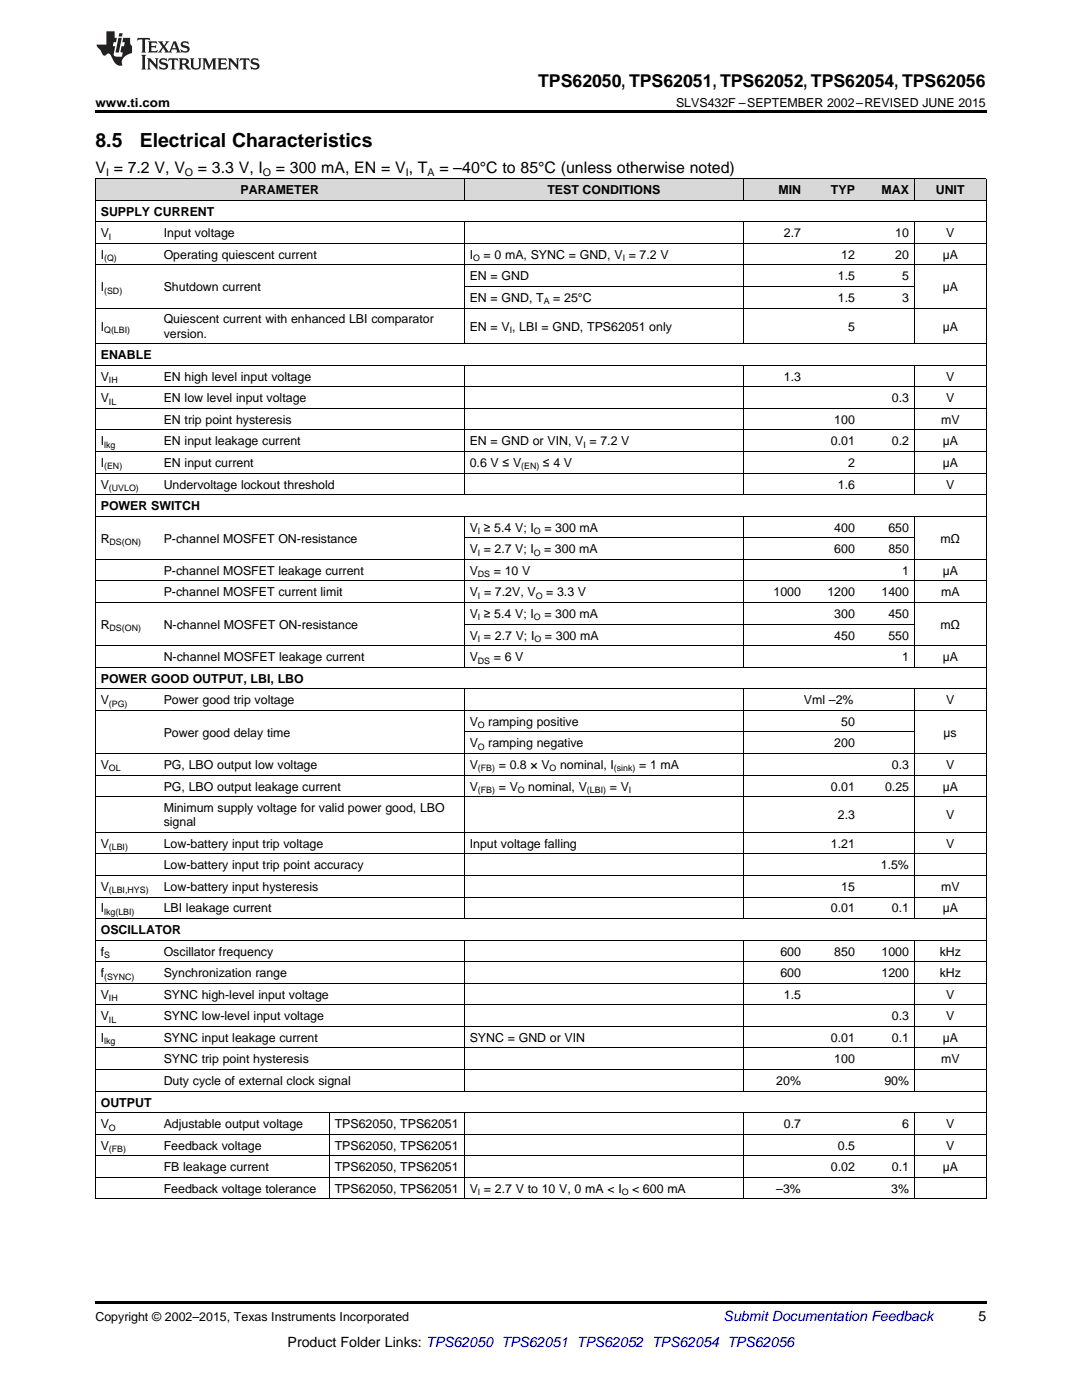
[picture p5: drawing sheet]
<svg xmlns="http://www.w3.org/2000/svg" width="216mm" height="279mm" viewBox="0 0 216 279" stroke-linecap="round" stroke-linejoin="round" font-family="sans-serif">
<defs><g id="words">
<g font-size="3.9">
<text x="19" y="29.3">8.5</text>
<text x="27.9" y="29.3">Electrical Characteristics</text>
</g>
<text font-size="3.5" x="107.4" y="17.3">TPS62050, TPS62051, TPS62052, TPS62054, TPS62056</text>
<g font-size="3.2">
<text x="19" y="34.4">V = 7.2 V, V</text>
<text x="39.5" y="34.4">= 3.3 V, I</text>
<text x="55" y="34.4">= 300 mA, EN = V , T</text>
<text x="87.7" y="34.4">= –40°C to 85°C (unless otherwise noted)</text>
</g>
<text font-size="2.8" fill="#0000c8" x="144.4" y="263.6">Submit Documentation Feedback</text>
<g font-size="2.8">
<text x="195.3" y="263.6">5</text>
<text x="57.4" y="268.9">Product Folder Links: TPS62050 TPS62051 TPS62052 TPS62054 TPS62056</text>
</g>
<g font-size="2.5">
<text x="19" y="21.4">www.ti.com</text>
<text x="134.9" y="21.4">SLVS432F –SEPTEMBER 2002–REVISED JUNE 2015</text>
<text x="48" y="38.7">PARAMETER</text>
<text x="109.2" y="38.7">TEST CONDITIONS</text>
<text x="155.3" y="38.7">MIN</text>
<text x="165.8" y="38.7">TYP</text>
<text x="175.9" y="38.7">MAX</text>
<text x="186.7" y="38.7">UNIT</text>
<text x="20.1" y="43">SUPPLY CURRENT</text>
<text x="20.1" y="47.3">V</text>
<text x="32.7" y="47.3">Input voltage</text>
<text x="156.4" y="47.3">2.7</text>
<text x="178.6" y="47.3">10</text>
<text x="188.8" y="47.3">V</text>
<text x="20.1" y="51.6">I</text>
<text x="32.7" y="51.6">Operating quiescent current</text>
<text x="93.7" y="51.6">I</text>
<text x="96.5" y="51.6">= 0 mA, SYNC = GND, V = 7.2 V</text>
<text x="167.9" y="51.6">12</text>
<text x="178.6" y="51.6">20</text>
<text x="188.1" y="51.6">µA</text>
<text x="20.1" y="58.1">I</text>
<text x="32.7" y="58.1">Shutdown current</text>
<text x="93.7" y="56">EN = GND</text>
<text x="167.2" y="56">1.5</text>
<text x="180" y="56">5</text>
<text x="188.1" y="58.1">µA</text>
<text x="20.1" y="66">I</text>
<text x="32.7" y="64.6">Quiescent current with enhanced LBI comparator</text>
<text x="93.7" y="60.3">EN = GND, T</text>
<text x="93.7" y="66">EN = V , LBI = GND, TPS62051 only</text>
<text x="110.4" y="60.3">= 25°C</text>
<text x="167.2" y="60.3">1.5</text>
<text x="169.2" y="66">5</text>
<text x="180" y="60.3">3</text>
<text x="188.1" y="66">µA</text>
<text x="20.1" y="71.7">ENABLE</text>
<text x="32.7" y="67.4">version.</text>
<text x="20.1" y="76">V</text>
<text x="32.7" y="76">EN high level input voltage</text>
<text x="156.4" y="76">1.3</text>
<text x="188.8" y="76">V</text>
<text x="20.1" y="80.3">V</text>
<text x="32.7" y="80.3">EN low level input voltage</text>
<text x="178" y="80.3">0.3</text>
<text x="188.8" y="80.3">V</text>
<text x="20.1" y="88.9">I</text>
<text x="32.7" y="84.6">EN trip point hysteresis</text>
<text x="32.7" y="88.9">EN input leakage current</text>
<text x="93.7" y="88.9">EN = GND or VIN, V = 7.2 V</text>
<text x="165.8" y="88.9">0.01</text>
<text x="166.5" y="84.6">100</text>
<text x="178" y="88.9">0.2</text>
<text x="187.8" y="84.6">mV</text>
<text x="188.1" y="88.9">µA</text>
<text x="20.1" y="93.2">I</text>
<text x="32.7" y="93.2">EN input current</text>
<text x="93.7" y="93.2">0.6 V ≤ V</text>
<text x="108.3" y="93.2">≤ 4 V</text>
<text x="169.2" y="93.2">2</text>
<text x="188.1" y="93.2">µA</text>
<text x="20.1" y="97.5">V</text>
<text x="20.1" y="101.8">POWER SWITCH</text>
<text x="32.7" y="97.5">Undervoltage lockout threshold</text>
<text x="167.2" y="97.5">1.6</text>
<text x="188.8" y="97.5">V</text>
<text x="93.7" y="106.1">V ≥ 5.4 V; I</text>
<text x="108.6" y="106.1">= 300 mA</text>
<text x="166.5" y="106.1">400</text>
<text x="177.3" y="106.1">650</text>
<text x="20.1" y="108.3">R</text>
<text x="32.7" y="108.3">P-channel MOSFET ON-resistance</text>
<text x="93.7" y="110.4">V = 2.7 V; I</text>
<text x="108.6" y="110.4">= 300 mA</text>
<text x="166.5" y="110.4">600</text>
<text x="177.3" y="110.4">850</text>
<text x="187.6" y="108.3">mΩ</text>
<text x="32.7" y="114.7">P-channel MOSFET leakage current</text>
<text x="32.7" y="119">P-channel MOSFET current limit</text>
<text x="93.7" y="114.7">V</text>
<text x="93.7" y="119">V = 7.2V, V</text>
<text x="98.5" y="114.7">= 10 V</text>
<text x="109" y="119">= 3.3 V</text>
<text x="154.3" y="119">1000</text>
<text x="165.1" y="119">1200</text>
<text x="175.9" y="119">1400</text>
<text x="180" y="114.7">1</text>
<text x="187.8" y="119">mA</text>
<text x="188.1" y="114.7">µA</text>
<text x="20.1" y="125.5">R</text>
<text x="32.7" y="125.5">N-channel MOSFET ON-resistance</text>
<text x="93.7" y="123.3">V ≥ 5.4 V; I</text>
<text x="108.6" y="123.3">= 300 mA</text>
<text x="166.5" y="123.3">300</text>
<text x="177.3" y="123.3">450</text>
<text x="187.6" y="125.5">mΩ</text>
<text x="32.7" y="131.9">N-channel MOSFET leakage current</text>
<text x="93.7" y="127.6">V = 2.7 V; I</text>
<text x="93.7" y="131.9">V</text>
<text x="98.5" y="131.9">= 6 V</text>
<text x="108.7" y="127.6">= 300 mA</text>
<text x="166.5" y="127.6">450</text>
<text x="177.3" y="127.6">550</text>
<text x="180" y="131.9">1</text>
<text x="188.1" y="131.9">µA</text>
<text x="20.1" y="136.2">POWER GOOD OUTPUT, LBI, LBO</text>
<text x="20.1" y="140.5">V</text>
<text x="32.7" y="140.5">Power good trip voltage</text>
<text x="160.4" y="140.5">Vml –2%</text>
<text x="188.8" y="140.5">V</text>
<text x="32.7" y="147">Power good delay time</text>
<text x="93.7" y="144.9">V</text>
<text x="93.7" y="149.2">V</text>
<text x="97.4" y="144.9">ramping positive</text>
<text x="97.4" y="149.2">ramping negative</text>
<text x="166.5" y="149.2">200</text>
<text x="167.9" y="144.9">50</text>
<text x="188.3" y="147">µs</text>
<text x="20.1" y="153.5">V</text>
<text x="32.7" y="153.5">PG, LBO output low voltage</text>
<text x="93.7" y="153.5">V</text>
<text x="99.5" y="153.5">= 0.8 × V</text>
<text x="111.8" y="153.5">nominal, I</text>
<text x="127.5" y="153.5">= 1 mA</text>
<text x="178" y="153.5">0.3</text>
<text x="188.8" y="153.5">V</text>
<text x="32.7" y="157.8">PG, LBO output leakage current</text>
<text x="93.7" y="157.8">V</text>
<text x="99.5" y="157.8">= V</text>
<text x="105.4" y="157.8">nominal, V</text>
<text x="121.7" y="157.8">= V</text>
<text x="165.8" y="157.8">0.01</text>
<text x="176.6" y="157.8">0.25</text>
<text x="188.1" y="157.8">µA</text>
<text x="32.7" y="162.1">Minimum supply voltage for valid power good, LBO</text>
<text x="32.7" y="164.9">signal</text>
<text x="167.2" y="163.5">2.3</text>
<text x="188.8" y="163.5">V</text>
<text x="20.1" y="169.2">V</text>
<text x="32.7" y="169.2">Low-battery input trip voltage</text>
<text x="32.7" y="173.5">Low-battery input trip point accuracy</text>
<text x="93.7" y="169.2">Input voltage falling</text>
<text x="165.8" y="169.2">1.21</text>
<text x="175.8" y="173.5">1.5%</text>
<text x="188.8" y="169.2">V</text>
<text x="20.1" y="177.8">V</text>
<text x="32.7" y="177.8">Low-battery input hysteresis</text>
<text x="167.9" y="177.8">15</text>
<text x="187.8" y="177.8">mV</text>
<text x="20.1" y="182.1">I</text>
<text x="32.7" y="182.1">LBI leakage current</text>
<text x="165.8" y="182.1">0.01</text>
<text x="178" y="182.1">0.1</text>
<text x="188.1" y="182.1">µA</text>
<text x="20.1" y="186.4">OSCILLATOR</text>
<text x="20.1" y="190.7">f</text>
<text x="32.7" y="190.7">Oscillator frequency</text>
<text x="155.7" y="190.7">600</text>
<text x="166.5" y="190.7">850</text>
<text x="175.9" y="190.7">1000</text>
<text x="187.5" y="190.7">kHz</text>
<text x="20.1" y="195">f</text>
<text x="32.7" y="195">Synchronization range</text>
<text x="155.7" y="195">600</text>
<text x="175.9" y="195">1200</text>
<text x="187.5" y="195">kHz</text>
<text x="20.1" y="199.3">V</text>
<text x="20.1" y="203.6">V</text>
<text x="32.7" y="199.3">SYNC high-level input voltage</text>
<text x="32.7" y="203.6">SYNC low-level input voltage</text>
<text x="156.4" y="199.3">1.5</text>
<text x="178" y="203.6">0.3</text>
<text x="188.8" y="199.3">V</text>
<text x="188.8" y="203.6">V</text>
<text x="20.1" y="207.9">I</text>
<text x="32.7" y="207.9">SYNC input leakage current</text>
<text x="93.7" y="207.9">SYNC = GND or VIN</text>
<text x="165.8" y="207.9">0.01</text>
<text x="178" y="207.9">0.1</text>
<text x="188.1" y="207.9">µA</text>
<text x="32.7" y="212.2">SYNC trip point hysteresis</text>
<text x="166.5" y="212.2">100</text>
<text x="187.8" y="212.2">mV</text>
<text x="20.1" y="220.8">OUTPUT</text>
<text x="32.7" y="216.5">Duty cycle of external clock signal</text>
<text x="154.9" y="216.5">20%</text>
<text x="176.5" y="216.5">90%</text>
<text x="20.1" y="225.1">V</text>
<text x="32.7" y="225.1">Adjustable output voltage</text>
<text x="66.8" y="225.1">TPS62050, TPS62051</text>
<text x="156.4" y="225.1">0.7</text>
<text x="180" y="225.1">6</text>
<text x="188.8" y="225.1">V</text>
<text x="20.1" y="229.4">V</text>
<text x="32.7" y="229.4">Feedback voltage</text>
<text x="32.7" y="233.8">FB leakage current</text>
<text x="66.8" y="229.4">TPS62050, TPS62051</text>
<text x="66.8" y="233.8">TPS62050, TPS62051</text>
<text x="165.8" y="233.8">0.02</text>
<text x="167.2" y="229.4">0.5</text>
<text x="178" y="233.8">0.1</text>
<text x="188.1" y="233.8">µA</text>
<text x="188.8" y="229.4">V</text>
<text x="32.7" y="238.1">Feedback voltage tolerance</text>
<text x="66.8" y="238.1">TPS62050, TPS62051</text>
<text x="93.7" y="238.1">V = 2.7 V to 10 V, 0 mA &lt; I</text>
<text x="126.1" y="238.1">&lt; 600 mA</text>
<text x="154.9" y="238.1">–3%</text>
<text x="177.8" y="238.1">3%</text>
<text x="19" y="263.6">Copyright © 2002–2015, Texas Instruments Incorporated</text>
</g>
<g font-size="2.1">
<text x="21.2" y="35.1">I</text>
<text x="36.9" y="35.1">O</text>
<text x="52.5" y="35.1">O</text>
<text x="81" y="35.1">I</text>
<text x="85.3" y="35.1">A</text>
</g>
<g font-size="1.8">
<text x="21.7" y="47.8">I</text>
<text x="20.8" y="52.1">(Q)</text>
<text x="94.4" y="52.1">O</text>
<text x="124.2" y="52.1">I</text>
<text x="20.8" y="58.6">(SD)</text>
<text x="108.5" y="60.7">A</text>
<text x="20.8" y="66.5">Q(LBI)</text>
<text x="101.7" y="66.5">I</text>
<text x="21.7" y="76.5">IH</text>
<text x="21.7" y="80.8">IL</text>
<text x="20.8" y="89.4">lkg</text>
<text x="116.4" y="89.4">I</text>
<text x="20.8" y="93.7">(EN)</text>
<text x="104" y="93.7">(EN)</text>
<text x="21.7" y="98">(UVLO)</text>
<text x="95.4" y="106.6">I</text>
<text x="106.5" y="106.6">O</text>
<text x="21.9" y="108.8">DS(ON)</text>
<text x="95.4" y="110.9">I</text>
<text x="106.5" y="110.9">O</text>
<text x="95.4" y="115.2">DS</text>
<text x="95.4" y="119.5">I</text>
<text x="106.9" y="119.5">O</text>
<text x="21.9" y="126">DS(ON)</text>
<text x="95.4" y="123.8">I</text>
<text x="106.5" y="123.8">O</text>
<text x="95.4" y="128.1">I</text>
<text x="106.6" y="128.1">O</text>
<text x="95.4" y="132.4">DS</text>
<text x="21.7" y="141">(PG)</text>
<text x="95.4" y="145.3">O</text>
<text x="95.4" y="149.6">O</text>
<text x="21.7" y="154">OL</text>
<text x="95.4" y="154">(FB)</text>
<text x="109.7" y="154">O</text>
<text x="122.5" y="154">(sink)</text>
<text x="95.4" y="158.3">(FB)</text>
<text x="103.3" y="158.3">O</text>
<text x="117.1" y="158.3">(LBI)</text>
<text x="125.5" y="158.3">I</text>
<text x="21.7" y="169.7">(LBI)</text>
<text x="21.7" y="178.3">(LBI,HYS)</text>
<text x="20.8" y="182.6">lkg(LBI)</text>
<text x="20.8" y="191.2">S</text>
<text x="20.8" y="195.5">(SYNC)</text>
<text x="21.7" y="199.8">IH</text>
<text x="20.8" y="208.4">lkg</text>
<text x="21.7" y="204.1">IL</text>
<text x="21.7" y="225.6">O</text>
<text x="21.7" y="229.9">(FB)</text>
<text x="95.4" y="238.5">I</text>
<text x="124.1" y="238.5">O</text>
</g>
</g></defs>
<g fill="#d8d8d8">
<path d="M19 35.7h12.6v4.3h-12.6z"/>
<path d="M31.6 35.7h34.1v4.3h-34.1z"/>
<path d="M65.7 35.7h27v4.3h-27z"/>
<path d="M92.7 35.7h55.6v4.3h-55.6z"/>
<path d="M148.3 35.7h12.6v4.3h-12.6z"/>
<path d="M160.9 35.7h10.8v4.3h-10.8z"/>
<path d="M171.7 35.7h10.8v4.3h-10.8z"/>
<path d="M182.5 35.7h14.3v4.3h-14.3z"/>
</g>
<path d="M19 22h177.8v.5h-177.8zM19 259.7h177.8v.5h-177.8z" fill="#000"/>
<g fill="none" stroke="#000" stroke-width=".2">
<path d="M19 40h177.8M19 35.6h177.8M19.1 35.7v203.6M92.6 35.7v4.3M148.3 35.7v4.3M182.4 35.7v4.3M196.8 35.7v203.6M19 52.9h177.8M19 48.6h177.8M19 44.3h177.8M92.6 44.3v24.4M92.7 57.2h89.8"/>
<path d="M148.3 44.3v24.4M182.4 44.3v24.4M19 77.2h177.8M19 72.9h177.8M19 68.6h177.8M19 61.5h177.8M92.6 72.9v25.9M148.3 72.9v25.9M182.4 72.9v25.9M19 98.7h177.8M19 94.4h177.8M19 90.1h177.8"/>
<path d="M19 85.8h177.8M19 81.5h177.8M19 115.9h177.8M19 111.6h177.8M19 103h177.8M92.6 103v30.2M92.7 107.3h89.8M148.3 103v30.2M182.4 103v30.2M19 137.5h177.8M19 133.2h177.8M19 128.9h177.8"/>
<path d="M19 120.2h177.8M92.6 137.5v45.9M92.7 124.5h89.8M148.3 137.5v45.9M182.4 137.5v45.9M19 159h177.8M19 154.7h177.8M19 150.4h177.8M19 141.8h177.8M92.7 146.1h89.8M19 179h177.8M19 174.7h177.8"/>
<path d="M19 170.4h177.8M19 166.1h177.8M19 196.2h177.8M19 191.9h177.8M19 187.6h177.8M19 183.3h177.8M92.6 187.6v30.2M148.3 187.6v30.2M182.4 187.6v30.2M19 217.8h177.8M19 213.4h177.8M19 209.1h177.8"/>
<path d="M19 204.8h177.8M19 200.5h177.8M19 239.3h177.8M19 235h177.8M19 230.7h177.8M19 226.4h177.8M19 222.1h177.8M65.7 222.1v17.2M92.6 222.1v17.2M148.3 222.1v17.2M182.4 222.1v17.2"/>
</g>
<g fill="#231f20">
<path d="M27.5 7.6l-.1 .5 .4-.2h.6v.1v2.1l-.2 .4h1l-.3-.4v-2.1l.1-.1h.5l.5 .2-.2-.5zM29.5 8.3l.2 .3v1.5l-.2 .4h1.8l.2-.6a1.04 1.04 0 0 1-1.3 .2v-.7h.6l.3 .2v-.6l-.3 .2h-.6v-.6l.8-.1 .4 .3-.2-.5zM31.5 8.3l.9 1.1-.9 1.1h.8l-.2-.2 .5-.7 .4 .7-.2 .2h1.5l-.1-.2 .1-.4h.9l.1 .4-.2 .2h1l-.3-.3-.7-1.9h-.5l-.9 2-.8-1 .9-1h-.8l.1 .3-.3 .5-.4-.6 .2-.2zM34.7 8.6l.4 1h-.7zM36.3 8.4a.63 .63 0 0 0-.2 .7 .63 .63 0 0 0 .6 .4l.6 .2 .1 .2a.75 .75 0 0 1-.7 .4 .75 .75 0 0 1-.6-.5l.1 .7 .1-.1a1.11 1.11 0 0 0 1.5-.6 1.13 1.13 0 0 0-1.2-.8l-.1-.4a1.04 1.04 0 0 1 1.2 .2l-.2-.5-.1 .1-.5-.2zM28.2 10.9l.2 .4v2.2l-.2 .4h1l-.3-.4v-2.2l.3-.4zM29.3 11.6l.3 .4v1.5l-.3 .4h.8l-.2-.4v-1.3l1.5 1.7v-1.9l.2-.4h-.7l.2 .4v.9l-1.1-1.3zM32 11.8a.62 .62 0 0 0-.2 .7 .62 .62 0 0 0 .6 .4l.6 .1 .1 .3a.76 .76 0 0 1-.7 .3 .76 .76 0 0 1-.6-.4l.1 .7 .1-.1a1.11 1.11 0 0 0 1.5-.6 1.13 1.13 0 0 0-1.2-.8l-.1-.4a1.04 1.04 0 0 1 1.2 .2l-.2-.6-.1 .1-.5-.1zM33.7 11.6l-.2 .6a.61 .61 0 0 1 .8-.3v1.6l-.2 .4h.9l-.2-.4v-1.6a.63 .63 0 0 1 .8 .3l-.2-.6zM35.6 11.6l.3 .4v1.5l-.3 .4h1l-.2-.2v-.8l.5 .2a.76 .76 0 0 0 1.2 .7l-1-1a.58 .58 0 0 0 .6-.5 .58 .58 0 0 0-.5-.6zM36.4 11.9h.1a.45 .45 0 0 1 .5 .1 .45 .45 0 0 1 .1 .5l-.7 .2zM37.9 11.6l.2 .2a2.17 2.17 0 0 0 .3 1.9 .99 .99 0 0 0 1.6-.6v-1.1l.2-.4h-.7l.2 .2a1.92 1.92 0 0 1-.2 1.8 .6 .6 0 0 1-.9-.5v-1.1l.2-.4zM40.4 11.6l.2 .4v1.5l-.2 .4h.7l-.2-.4v-1.4l.8 1.8 .8-1.8v1.4l-.2 .4h.9l-.2-.4v-1.5l.2-.4h-.8l-.6 1.5-.6-1.5zM43.4 11.6l.2 .4v1.5l-.2 .4h1.8l.2-.6a1.04 1.04 0 0 1-1.3 .1v-.6h.5l.4 .2v-.6l-.4 .2h-.5v-.7h.8l.3 .3-.1-.6zM45.5 11.6l.2 .4v1.5l-.2 .4h.7l-.2-.4v-1.3l1.5 1.7v-1.9l.2-.4h-.7l.2 .4v.9l-1.1-1.3zM47.9 11.6l-.1 .6a.61 .61 0 0 1 .8-.3v1.6l-.3 .4h1l-.3-.4 .1-1.6a.63 .63 0 0 1 .7 .3l-.1-.6zM50.2 11.8a.62 .62 0 0 0-.2 .7 .62 .62 0 0 0 .6 .4l.6 .1 .2 .3a.76 .76 0 0 1-.8 .3 .76 .76 0 0 1-.6-.4l.1 .7 .2-.1a1.11 1.11 0 0 0 1.5-.6 1.13 1.13 0 0 0-1.3-.8l-.1-.4a1.04 1.04 0 0 1 1.2 .2l-.1-.6-.2 .1-.5-.1z"/>
<path d="M21.2 6.3v2.6h-1.9l.1 .4 .7 .9a.91 .91 0 0 0 1 .8 .56 .56 0 0 1 .5-.3 .56 .56 0 0 1 .5 .3l.4 .8a1.53 1.53 0 0 0 1.9 1.2 1.54 1.54 0 0 1 1-2.1l.9-.3v-1.4a1.52 1.52 0 0 1-.3-1.6h-1.4l-.2 .8h.5l-.2 .8h-.4l-.2 1v.2l.4 .1-.2 .8a1.93 1.93 0 0 1-1.6-.3l.3-1.8h-.5l.2-.8h.4l.2-.8h-.4v-1.3zM23.6 7.6l-.6 2.9h.7l.6-2.9zM23.8 6.6l-.1 .7h.6l.2-.7z"/>
</g>
<use href="#words"/>
</svg>
